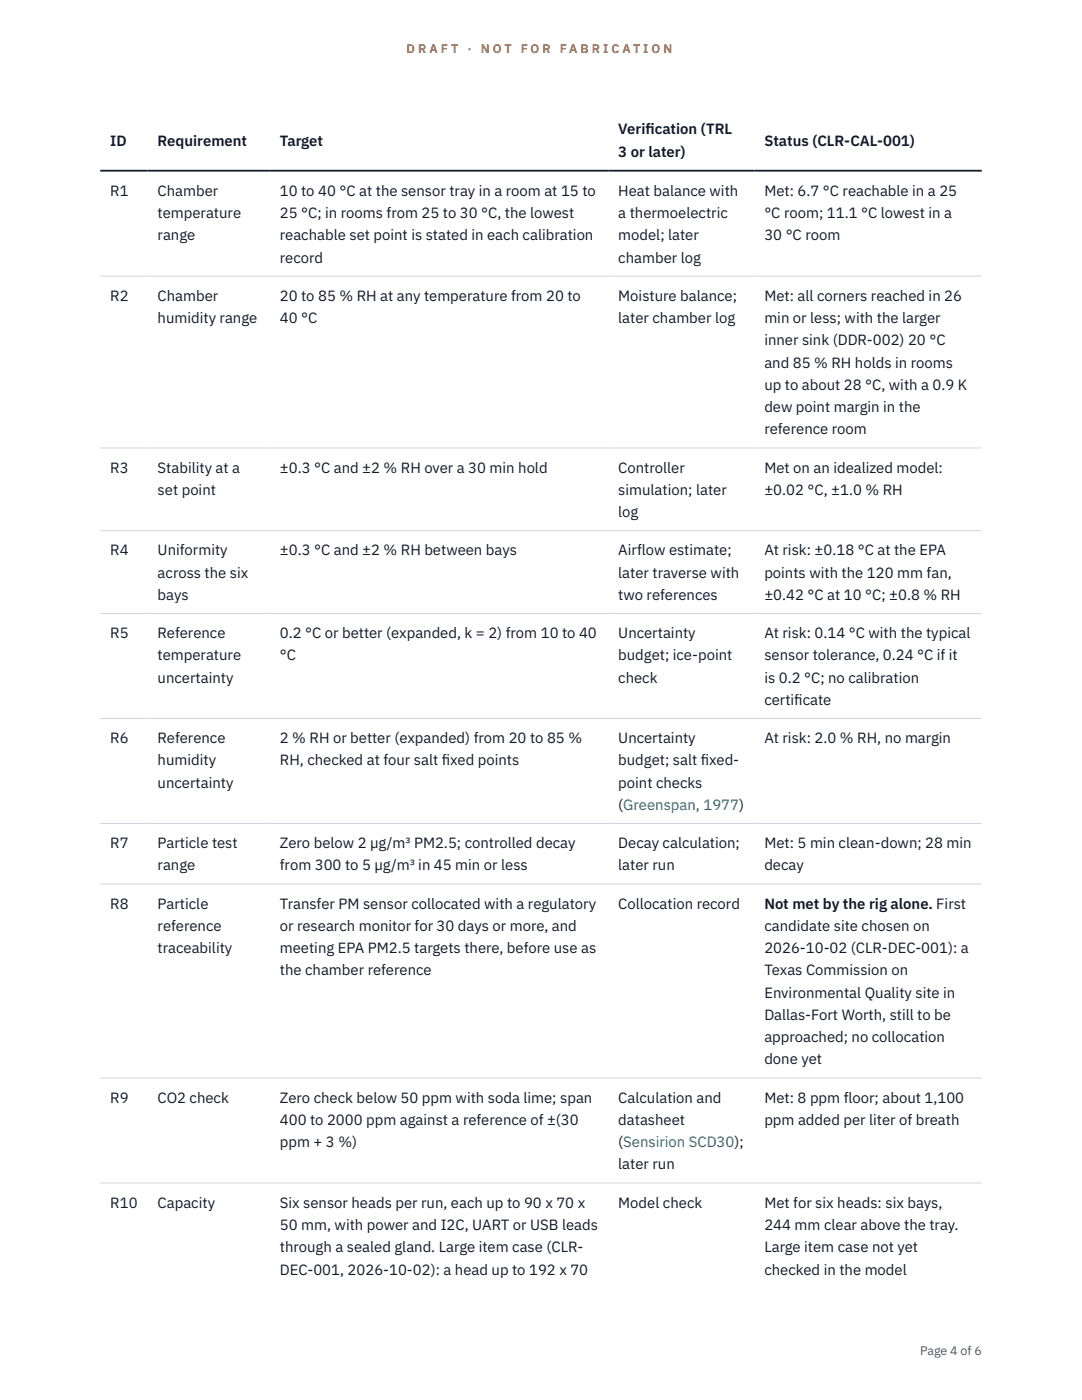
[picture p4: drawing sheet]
<svg xmlns="http://www.w3.org/2000/svg" width="216mm" height="279mm" viewBox="0 0 216 279" stroke-linecap="round" stroke-linejoin="round" font-family="sans-serif">
<defs><g id="words">
<g font-size="3" fill="#111827">
<text x="22" y="29.1">ID</text>
<text x="31.5" y="29.1">Requirement</text>
<text x="55.8" y="29.1">Target</text>
<text x="123.4" y="26.8">Verif</text>
<text x="128.8" y="26.8">ication (TRL</text>
<text x="152.5" y="29.1">Status (CLR-CAL-001)</text>
<text x="123.4" y="31.3">3 or later)</text>
<text x="22" y="39.1">R1</text>
<text x="31.5" y="39.1">Chamber</text>
<text x="55.8" y="39.1">10 to 40 °C at the sensor tray in a room at 15 to</text>
<text x="123.4" y="39.1">Heat balance with</text>
<text x="152.5" y="39.1">Met: 6.7 °C reachable in a 25</text>
<text x="31.5" y="43.5">temperature</text>
<text x="31.5" y="48">range</text>
<text x="55.8" y="43.5">25 °C; in rooms from 25 to 30 °C, the lowest</text>
<text x="55.8" y="48">reachable set point is stated in each calibration</text>
<text x="123.4" y="43.5">a thermoelectric</text>
<text x="123.4" y="48">model; later</text>
<text x="152.5" y="43.5">°C room; 11.1 °C lowest in a</text>
<text x="152.5" y="48">30 °C room</text>
<text x="55.8" y="52.4">record</text>
<text x="123.4" y="52.4">chamber log</text>
<text x="22" y="60">R2</text>
<text x="31.5" y="60">Chamber</text>
<text x="31.5" y="64.5">humidity range</text>
<text x="55.8" y="60">20 to 85 % RH at any temperature from 20 to</text>
<text x="55.8" y="64.5">40 °C</text>
<text x="123.4" y="60">Moisture balance;</text>
<text x="123.4" y="64.5">later chamber log</text>
<text x="152.5" y="60">Met: all corners reached in 26</text>
<text x="152.5" y="64.5">min or less; with the larger</text>
<text x="152.5" y="68.9">inner sink (DDR-002) 20 °C</text>
<text x="152.5" y="73.4">and 85 % RH holds in rooms</text>
<text x="152.5" y="77.8">up to about 28 °C, with a 0.9 K</text>
<text x="152.5" y="82.3">dew point margin in the</text>
<text x="152.5" y="86.7">reference room</text>
<text x="22" y="94.3">R3</text>
<text x="31.5" y="94.3">Stability at a</text>
<text x="55.8" y="94.3">±0.3 °C and ±2 % RH over a 30 min hold</text>
<text x="123.4" y="94.3">Controller</text>
<text x="152.5" y="94.3">Met on an idealized model:</text>
<text x="31.5" y="98.8">set point</text>
<text x="123.4" y="98.8">simulation; later</text>
<text x="152.5" y="98.8">±0.02 °C, ±1.0 % RH</text>
<text x="123.4" y="103.2">log</text>
<text x="22" y="110.8">R4</text>
<text x="31.5" y="110.8">Uniformity</text>
<text x="55.8" y="110.8">±0.3 °C and ±2 % RH between bays</text>
<text x="123.4" y="110.8">Airflow estimate;</text>
<text x="152.5" y="110.8">At risk: ±0.18 °C at the EPA</text>
<text x="31.5" y="115.3">across the six</text>
<text x="31.5" y="119.7">bays</text>
<text x="123.4" y="115.3">later traverse with</text>
<text x="123.4" y="119.7">two references</text>
<text x="152.5" y="115.3">points with the 120 mm fan,</text>
<text x="152.5" y="119.7">±0.42 °C at 10 °C; ±0.8 % RH</text>
<text x="22" y="127.3">R5</text>
<text x="31.5" y="127.3">Reference</text>
<text x="31.5" y="131.8">temperature</text>
<text x="55.8" y="127.3">0.2 °C or better (expanded, k = 2) from 10 to 40</text>
<text x="55.8" y="131.8">°C</text>
<text x="123.4" y="127.3">Uncertainty</text>
<text x="123.4" y="131.8">budget; ice-point</text>
<text x="152.5" y="127.3">At risk: 0.14 °C with the typical</text>
<text x="152.5" y="131.8">sensor tolerance, 0.24 °C if it</text>
<text x="31.5" y="136.2">uncertainty</text>
<text x="123.4" y="136.2">check</text>
<text x="152.5" y="136.2">is 0.2 °C; no calibration</text>
<text x="152.5" y="140.7">certif</text>
<text x="158.5" y="140.7">icate</text>
<text x="22" y="148.3">R6</text>
<text x="31.5" y="148.3">Reference</text>
<text x="55.8" y="148.3">2 % RH or better (expanded) from 20 to 85 %</text>
<text x="123.4" y="148.3">Uncertainty</text>
<text x="152.5" y="148.3">At risk: 2.0 % RH, no margin</text>
<text x="31.5" y="152.7">humidity</text>
<text x="55.8" y="152.7">RH, checked at four salt f</text>
<text x="88.1" y="152.7">ixed points</text>
<text x="123.4" y="152.7">budget; salt f</text>
<text x="139.8" y="152.7">ixed-</text>
<text x="31.5" y="157.2">uncertainty</text>
<text x="123.4" y="157.2">point checks</text>
<text x="123.4" y="161.6">(Greenspan, 1977)</text>
<text x="22" y="169.3">R7</text>
<text x="31.5" y="169.3">Particle test</text>
<text x="31.5" y="173.7">range</text>
<text x="55.8" y="169.3">Zero below 2 µg/m³ PM2.5; controlled decay</text>
<text x="55.8" y="173.7">from 300 to 5 µg/m³ in 45 min or less</text>
<text x="123.4" y="169.3">Decay calculation;</text>
<text x="123.4" y="173.7">later run</text>
<text x="152.5" y="169.3">Met: 5 min clean-down; 28 min</text>
<text x="152.5" y="173.7">decay</text>
<text x="22" y="181.3">R8</text>
<text x="31.5" y="181.3">Particle</text>
<text x="31.5" y="185.8">reference</text>
<text x="55.8" y="181.3">Transfer PM sensor collocated with a regulatory</text>
<text x="55.8" y="185.8">or research monitor for 30 days or more, and</text>
<text x="123.4" y="181.3">Collocation record</text>
<text x="152.5" y="181.3">Not met by the rig alone. First</text>
<text x="152.5" y="185.8">candidate site chosen on</text>
<text x="31.5" y="190.2">traceability</text>
<text x="55.8" y="190.2">meeting EPA PM2.5 targets there, before use as</text>
<text x="152.5" y="190.2">2026-10-02 (CLR-DEC-001): a</text>
<text x="55.8" y="194.7">the chamber reference</text>
<text x="152.5" y="194.7">Texas Commission on</text>
<text x="152.5" y="199.1">Environmental Quality site in</text>
<text x="152.5" y="203.6">Dallas-Fort Worth, still to be</text>
<text x="152.5" y="208">approached; no collocation</text>
<text x="152.5" y="212.4">done yet</text>
<text x="22" y="220.1">R9</text>
<text x="31.5" y="220.1">CO2 check</text>
<text x="55.8" y="220.1">Zero check below 50 ppm with soda lime; span</text>
<text x="123.4" y="220.1">Calculation and</text>
<text x="152.5" y="220.1">Met: 8 ppm floor; about 1,100</text>
<text x="55.8" y="224.5">400 to 2000 ppm against a reference of ±(30</text>
<text x="123.4" y="224.5">datasheet</text>
<text x="152.5" y="224.5">ppm added per liter of breath</text>
<text x="55.8" y="229">ppm + 3 %)</text>
<text x="123.4" y="229">(Sensirion SCD30);</text>
<text x="123.4" y="233.4">later run</text>
<text x="22" y="241">R10</text>
<text x="31.5" y="241">Capacity</text>
<text x="55.8" y="241">Six sensor heads per run, each up to 90 x 70 x</text>
<text x="55.8" y="245.5">50 mm, with power and I2C, UART or USB leads</text>
<text x="123.4" y="241">Model check</text>
<text x="152.5" y="241">Met for six heads: six bays,</text>
<text x="152.5" y="245.5">244 mm clear above the tray.</text>
<text x="55.8" y="249.9">through a sealed gland. Large item case (CLR-</text>
<text x="152.5" y="249.9">Large item case not yet</text>
<text x="55.8" y="254.4">DEC-001, 2026-10-02): a head up to 192 x 70</text>
<text x="152.5" y="254.4">checked in the model</text>
</g>
<g font-size="2.5" fill="#b45309">
<text x="81.1" y="10.5">D R A F T</text>
<text x="93.3" y="10.5">·</text>
<text x="95.9" y="10.5">N O T</text>
<text x="103.9" y="10.5">F O R</text>
<text x="111.7" y="10.5">F A B R I C A T I O N</text>
</g>
<text font-size="2.5" fill="#4b5563" x="183.6" y="270.3">Page 4 of 6</text>
</g></defs>
<path d="M20 55.1h175.9M20 89.4h175.9M20 105.9h175.9M20 122.4h175.9M20 143.4h175.9M20 164.3h175.9M20 176.4h175.9M20 215.1h175.9M20 236.1h175.9" fill="none" stroke="#d1d5db" stroke-width=".2"/>
<path d="M20 34.1h175.9" fill="none" stroke="#111827" stroke-width=".35"/>
<use href="#words"/>
</svg>
